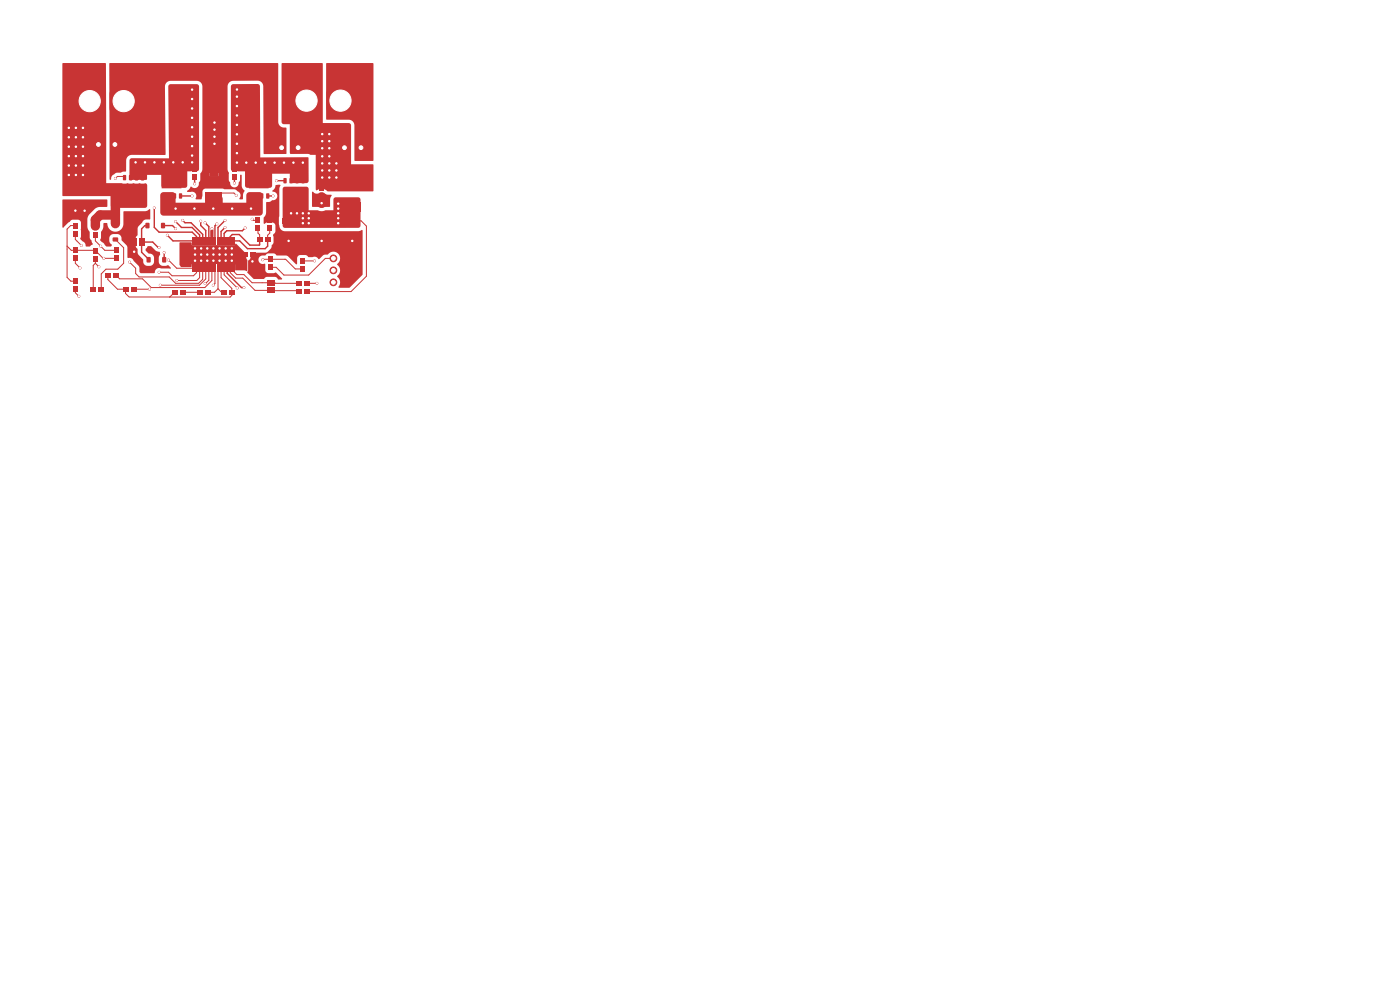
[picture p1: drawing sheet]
<svg xmlns="http://www.w3.org/2000/svg" width="297mm" height="210mm" viewBox="0 0 297 210" stroke-linecap="round" stroke-linejoin="round" font-family="sans-serif">
<g fill="#c83434">
<path d="M19.4 42.5h2.7v1.2h-2.7z"/>
<path d="M19.4 39.5h2.7v1.2h-2.7z"/>
<path d="M48.6 61.5h1.1v1h-1.1z"/>
<path d="M46.9 61.5h1.1v1h-1.1z"/>
<path d="M57 54.5h1v1.1h-1z"/>
<path d="M57 56.2h1v1.1h-1z"/>
<path d="M19.7 47.6h1v1.1h-1z"/>
<path d="M19.7 49.3h1v1.1h-1z"/>
<path d="M40.8 56.2h.5v1.5h-.5z"/>
<path d="M41.5 56.2h.4v1.5h-.4z"/>
<path d="M42.1 56.2h.5v1.5h-.5z"/>
<path d="M42.8 56.2h.4v1.5h-.4z"/>
<path d="M43.4 56.2h.5v1.5h-.5z"/>
<path d="M44.1 56.2h.4v1.5h-.4z"/>
<path d="M44.7 56.2h.5v1.5h-.5z"/>
<path d="M45.4 56.2h.4v1.5h-.4z"/>
<path d="M46 56.2h.5v1.5h-.5z"/>
<path d="M46.7 56.2h.4v1.5h-.4z"/>
<path d="M47.3 56.2h.5v1.5h-.5z"/>
<path d="M48 56.2h.4v1.5h-.4z"/>
<path d="M48.6 56.2h.5v1.5h-.5z"/>
<path d="M49.3 56.2h.4v1.5h-.4z"/>
<path d="M49.3 50.4h.4v1.5h-.4z"/>
<path d="M48.6 50.4h.5v1.5h-.5z"/>
<path d="M48 50.4h.4v1.5h-.4z"/>
<path d="M47.3 50.4h.5v1.5h-.5z"/>
<path d="M46.7 50.4h.4v1.5h-.4z"/>
<path d="M46 50.4h.5v1.5h-.5z"/>
<path d="M45.4 50.4h.4v1.5h-.4z"/>
<path d="M44.7 50.4h.5v1.5h-.5z"/>
<path d="M44.1 50.4h.4v1.5h-.4z"/>
<path d="M43.4 50.4h.5v1.5h-.5z"/>
<path d="M42.8 50.4h.4v1.5h-.4z"/>
<path d="M42.1 50.4h.5v1.5h-.5z"/>
<path d="M41.5 50.4h.4v1.5h-.4z"/>
<path d="M40.8 50.4h.5v1.5h-.5z"/>
</g>
<g fill="#c83434" stroke="#c83434" stroke-width=".21">
<circle cx="41.4" cy="55.3" r=".3"/>
<circle cx="42.7" cy="55.3" r=".3"/>
<circle cx="44" cy="55.3" r=".3"/>
<circle cx="45.3" cy="55.3" r=".3"/>
<circle cx="46.6" cy="55.3" r=".3"/>
<circle cx="47.9" cy="55.3" r=".3"/>
<circle cx="49.2" cy="55.3" r=".3"/>
<circle cx="41.4" cy="54" r=".3"/>
<circle cx="42.7" cy="54" r=".3"/>
<circle cx="44" cy="54" r=".3"/>
<circle cx="45.3" cy="54" r=".3"/>
</g>
<path d="M40.4 52.3h9.7v3.4h-9.7z" fill="#c83434"/>
<g fill="#c83434" stroke="#c83434" stroke-width=".21">
<circle cx="46.6" cy="54" r=".3"/>
<circle cx="47.9" cy="54" r=".3"/>
<circle cx="49.2" cy="54" r=".3"/>
<circle cx="41.4" cy="52.7" r=".3"/>
<circle cx="42.7" cy="52.7" r=".3"/>
<circle cx="44" cy="52.7" r=".3"/>
<circle cx="45.3" cy="52.7" r=".3"/>
<circle cx="46.6" cy="52.7" r=".3"/>
<circle cx="47.9" cy="52.7" r=".3"/>
<circle cx="49.2" cy="52.7" r=".3"/>
</g>
<path d="M20.2 29.9h1.4v1.5h-1.4z" fill="#c83434"/>
<circle cx="24.4" cy="30.6" r=".8" fill="#c83434" stroke="#c83434" stroke-width=".21"/>
<g fill="#c83434">
<path d="M36.5 61.5h1.1v1h-1.1z"/>
<path d="M38.2 61.5h1.1v1h-1.1z"/>
<path d="M73 42.9h3.5v2h-3.5z"/>
<path d="M73 36.9h3.5v2h-3.5z"/>
<path d="M23.7 18.9l.8-.4h3.2a1.5 1.5 0 0 1 1.5 1.5v3a1.5 1.5 0 0 1-1.5 1.5h-3a1.5 1.5 0 0 1-1.5-1.5v-3.2z"/>
</g>
<circle cx="19" cy="21.4" r="3" fill="#c83434" stroke="#c83434" stroke-width=".21"/>
<g fill="#c83434">
<path d="M56.7 47.9h1v1.1h-1z"/>
<path d="M56.7 46.2h1v1.1h-1z"/>
<path d="M40.8 37h1v1.1h-1z"/>
<path d="M40.8 35.3h1v1.1h-1z"/>
<path d="M29.9 37.2h.7l-.1 1-.6-.1z"/>
<path d="M28.7 37.2h.6l-.1 1-.6-.1z"/>
<path d="M27.4 37.2h.6l-.1 1-.5-.1z"/>
<path d="M26.1 37.2h.7l-.1 1-.6-.1z"/>
<path d="M26.2 39.3h4.2v3.1h.3v1.5h-4.7v-1.5h.2z"/>
<path d="M62.5 30.6h1.5v1.5h-1.5z"/>
</g>
<circle cx="59.7" cy="31.3" r=".8" fill="#c83434" stroke="#c83434" stroke-width=".21"/>
<g fill="#c83434">
<path d="M49.2 37h1v1.1h-1z"/>
<path d="M49.2 35.3h1v1.1h-1z"/>
<path d="M15.5 59.1h1v1.1h-1z"/>
<path d="M15.5 60.8h1v1.1h-1z"/>
<path d="M72.4 30.6h1.4v1.5h-1.4z"/>
</g>
<circle cx="76.6" cy="31.3" r=".8" fill="#c83434" stroke="#c83434" stroke-width=".21"/>
<g fill="#c83434">
<path d="M34.4 54.6h.8v1h-.8z"/>
<path d="M31.1 54.6h.8v1h-.8z"/>
<path d="M34.2 47.3h.8v1.1h-.8z"/>
<path d="M30.9 47.3h.8v1.1h-.8z"/>
<path d="M22.3 57.9h1.1v1h-1.1z"/>
<path d="M24 57.9h1.1v1h-1.1z"/>
<path d="M23.9 50.4h1.1v.8h-1.1z"/>
<path d="M23.9 47.1h1.1v.8h-1.1z"/>
<path d="M19.7 54.3h1v1.1h-1z"/>
<path d="M19.7 52.6h1v1.1h-1z"/>
<path d="M56.2 50.4h1.1v1h-1.1z"/>
<path d="M54.5 50.4h1.1v1h-1.1z"/>
</g>
<g fill="#c83434" stroke="#c83434" stroke-width=".21">
<circle cx="70.7" cy="54.8" r=".72"/>
<circle cx="70.7" cy="57.3" r=".72"/>
<circle cx="70.7" cy="59.9" r=".72"/>
</g>
<g fill="#c83434">
<path d="M26.1 60.9h1.1v1h-1.1z"/>
<path d="M27.8 60.9h1.1v1h-1.1z"/>
<path d="M51.3 53.6h1.1v1h-1.1z"/>
<path d="M53 53.6h1.1v1h-1.1z"/>
<path d="M52.7 41l.6 .1-.1 1-.6-.1z"/>
<path d="M54 41l.6 .1-.1 1-.6-.1z"/>
<path d="M55.2 41l.7 .1-.1 1-.6-.1z"/>
<path d="M56.5 41l.6 .1-.1 1-.5-.1z"/>
<path d="M52.5 35.3h4.7v1.6h-.2v3.1h-4.2v-3.1h-.3z"/>
<path d="M73.4 49.2h2.7v1.2h-2.7z"/>
<path d="M73.4 46.2h2.7v1.3h-2.7z"/>
<path d="M20.9 60.9h1.1v1h-1.1z"/>
<path d="M19.2 60.9h1.1v1h-1.1z"/>
<path d="M43.5 61.5h1.1v1h-1.1z"/>
<path d="M41.8 61.5h1.1v1h-1.1z"/>
<path d="M64 37.8l.6 .1-.1 1-.5-.1z"/>
<path d="M62.7 37.8l.7 .1-.1 1-.6-.1z"/>
<path d="M61.4 37.8l.7 .1-.1 1-.6-.1z"/>
<path d="M60.2 37.8l.6 .1-.1 1-.6-.1z"/>
<path d="M60.3 40h4.2v3h.2v1.6h-4.7v-1.6h.3z"/>
<path d="M69.7 18.8l.8-.4h3.2a1.5 1.5 0 0 1 1.5 1.5v3a1.5 1.5 0 0 1-1.5 1.5h-3a1.5 1.5 0 0 1-1.5-1.5v-3.2z"/>
</g>
<circle cx="65" cy="21.3" r="3" fill="#c83434" stroke="#c83434" stroke-width=".21"/>
<g fill="#c83434">
<path d="M43.6 41.5h3.5v1.2h-3.5z"/>
<path d="M43.6 40.7h3.5v.5h-3.5z"/>
<path d="M43.6 36.2h3.5v.5h-3.5z"/>
<path d="M43.6 34.7h3.5v1.3h-3.5z"/>
<path d="M54.2 47.9h1v1.1h-1z"/>
<path d="M54.2 46.2h1v1.1h-1z"/>
<path d="M63.7 54.8h1v1.1h-1z"/>
<path d="M63.7 56.5h1v1.1h-1z"/>
<path d="M15.5 47.3h1v1.1h-1z"/>
<path d="M15.5 49h1v1.1h-1z"/>
<path d="M62.9 61.4h1.1v1h-1.1z"/>
<path d="M64.6 61.4h1.1v1h-1.1z"/>
<path d="M66.9 49.2h2.7v1.2h-2.7z"/>
<path d="M66.9 46.2h2.7v1.3h-2.7z"/>
<path d="M14.6 39.5h2.7v1.2h-2.7z"/>
<path d="M14.6 42.5h2.7v1.2h-2.7z"/>
<path d="M56.7 61.1h1.6v1.1h-1.6z"/>
<path d="M56.7 59.4h1.6v1.1h-1.6z"/>
<path d="M34.2 41l.6 .1-.1 1-.6-.1z"/>
<path d="M35.5 41l.6 .1-.1 1-.6-.1z"/>
<path d="M36.7 41l.7 .1-.1 1-.6-.1z"/>
<path d="M38 41l.6 .1-.1 1-.5-.1z"/>
<path d="M34 35.3h4.7v1.6h-.2v3.1h-4.2v-3.1h-.3z"/>
<path d="M59.9 46.2h2.7v1.3h-2.7z"/>
<path d="M59.9 49.2h2.7v1.2h-2.7z"/>
<path d="M29.5 50.6h1.1v1.5h-1.1z"/>
<path d="M27.9 50.6h1.1v1.5h-1.1z"/>
<path d="M24.2 54.3h1v1.1h-1z"/>
<path d="M24.2 52.6h1v1.1h-1z"/>
<path d="M67.7 39.4h1v1.1h-1z"/>
<path d="M67.7 41.1h1v1.1h-1z"/>
<path d="M15.5 52.6h1v1.1h-1z"/>
<path d="M15.5 54.3h1v1.1h-1z"/>
<path d="M62.9 59.6h1.1v1h-1.1z"/>
<path d="M64.6 59.6h1.1v1h-1.1z"/>
<path d="M36.1 18.2h3.2v12.5h-3.2z"/>
<path d="M51.5 18.2h3.1v12.5h-3.1z"/>
</g>
<g fill="#c83434" stroke="#c83434" stroke-width=".21">
<circle cx="45.5" cy="30.5" r=".2"/>
<circle cx="74.7" cy="51.1" r=".2"/>
<circle cx="68.2" cy="51.1" r=".2"/>
<circle cx="28.5" cy="53.4" r=".2"/>
<circle cx="53.5" cy="55.5" r=".2"/>
<circle cx="68.2" cy="43.1" r=".2"/>
<circle cx="61.2" cy="51.1" r=".2"/>
<circle cx="45.5" cy="26" r=".2"/>
<circle cx="17.9" cy="44.7" r=".2"/>
<circle cx="16" cy="44.7" r=".2"/>
<circle cx="45.5" cy="29" r=".2"/>
<circle cx="45.5" cy="27.5" r=".2"/>
<circle cx="44.9" cy="48.5" r=".2"/>
<circle cx="14.6" cy="31.1" r=".2"/>
<circle cx="16.1" cy="27.1" r=".2"/>
<circle cx="17.6" cy="33.1" r=".2"/>
<circle cx="17.6" cy="37.1" r=".2"/>
<circle cx="16.1" cy="37.1" r=".2"/>
<circle cx="14.6" cy="29.1" r=".2"/>
<circle cx="14.6" cy="35.1" r=".2"/>
<circle cx="17.6" cy="31.1" r=".2"/>
<circle cx="14.6" cy="27.1" r=".2"/>
<circle cx="17.6" cy="29.1" r=".2"/>
<circle cx="37.5" cy="59.5" r=".2"/>
<circle cx="14.6" cy="37.1" r=".2"/>
<circle cx="16.1" cy="35.1" r=".2"/>
<circle cx="14.6" cy="33.1" r=".2"/>
<circle cx="17.6" cy="27.1" r=".2"/>
<circle cx="16.1" cy="33.1" r=".2"/>
<circle cx="16.1" cy="29.1" r=".2"/>
<circle cx="17.6" cy="35.1" r=".2"/>
<circle cx="16.1" cy="31.1" r=".2"/>
<circle cx="22" cy="54.8" r=".2"/>
<circle cx="55.7" cy="55.1" r=".2"/>
<circle cx="50.3" cy="61.1" r=".2"/>
<circle cx="35.7" cy="55.1" r=".2"/>
<circle cx="21.4" cy="52.2" r=".2"/>
<circle cx="33.8" cy="57.7" r=".2"/>
<circle cx="21" cy="56.6" r=".2"/>
<circle cx="17.3" cy="52.1" r=".2"/>
<circle cx="27.5" cy="55.6" r=".2"/>
<circle cx="34" cy="60.5" r=".2"/>
<circle cx="17" cy="56.8" r=".2"/>
<circle cx="43.5" cy="60.2" r=".2"/>
<circle cx="16.7" cy="62.9" r=".2"/>
<circle cx="31.7" cy="61.3" r=".2"/>
<circle cx="45.2" cy="60.5" r=".2"/>
<circle cx="68.4" cy="30" r=".2"/>
<circle cx="71.4" cy="34.7" r=".2"/>
<circle cx="71.4" cy="37.7" r=".2"/>
<circle cx="69.9" cy="33.2" r=".2"/>
<circle cx="69.9" cy="28.4" r=".2"/>
<circle cx="51.8" cy="61" r=".2"/>
<circle cx="71.4" cy="36.2" r=".2"/>
<circle cx="68.4" cy="37.7" r=".2"/>
<circle cx="68.4" cy="33.2" r=".2"/>
<circle cx="68.4" cy="31.4" r=".2"/>
<circle cx="69.9" cy="34.7" r=".2"/>
<circle cx="68.4" cy="34.7" r=".2"/>
<circle cx="69.9" cy="30" r=".2"/>
<circle cx="66.7" cy="55.4" r=".2"/>
<circle cx="67.2" cy="60.1" r=".2"/>
<circle cx="69.9" cy="37.7" r=".2"/>
<circle cx="69.9" cy="36.2" r=".2"/>
<circle cx="68.4" cy="28.4" r=".2"/>
<circle cx="42.6" cy="46.9" r=".2"/>
<circle cx="68.4" cy="36.2" r=".2"/>
<circle cx="69.9" cy="31.4" r=".2"/>
<circle cx="50.3" cy="34.5" r=".2"/>
<circle cx="50.3" cy="20.5" r=".2"/>
<circle cx="50.3" cy="22.5" r=".2"/>
<circle cx="52.2" cy="34.5" r=".2"/>
<circle cx="50.3" cy="19" r=".2"/>
<circle cx="50.3" cy="24.5" r=".2"/>
<circle cx="50.3" cy="26.5" r=".2"/>
<circle cx="50.3" cy="30.5" r=".2"/>
<circle cx="50.3" cy="32.5" r=".2"/>
<circle cx="64.2" cy="34.5" r=".2"/>
<circle cx="62.2" cy="34.5" r=".2"/>
<circle cx="60.2" cy="34.5" r=".2"/>
<circle cx="52" cy="48.3" r=".2"/>
<circle cx="56.2" cy="34.5" r=".2"/>
<circle cx="58.2" cy="34.5" r=".2"/>
<circle cx="54.2" cy="34.5" r=".2"/>
<circle cx="50.3" cy="28.5" r=".2"/>
<circle cx="58.6" cy="38.3" r=".2"/>
<circle cx="47.8" cy="48.2" r=".2"/>
<circle cx="37.2" cy="48.5" r=".2"/>
<circle cx="47.8" cy="46.8" r=".2"/>
<circle cx="49.7" cy="38.8" r=".2"/>
<circle cx="46" cy="47.5" r=".2"/>
<circle cx="57.9" cy="41.6" r=".2"/>
<circle cx="43.5" cy="47.2" r=".2"/>
<circle cx="33.7" cy="52.5" r=".2"/>
<circle cx="40.8" cy="41.6" r=".2"/>
<circle cx="38.8" cy="46.8" r=".2"/>
<circle cx="37.2" cy="47" r=".2"/>
<circle cx="41.3" cy="39" r=".2"/>
<circle cx="34.8" cy="53.6" r=".2"/>
<circle cx="32.7" cy="44.1" r=".2"/>
<circle cx="24.5" cy="37.8" r=".2"/>
<circle cx="40.8" cy="29" r=".2"/>
<circle cx="28.8" cy="34.4" r=".2"/>
<circle cx="40.8" cy="21" r=".2"/>
<circle cx="40.8" cy="31" r=".2"/>
<circle cx="34.8" cy="34.4" r=".2"/>
<circle cx="40.8" cy="25" r=".2"/>
<circle cx="40.8" cy="19" r=".2"/>
<circle cx="40.8" cy="27" r=".2"/>
<circle cx="40.8" cy="23" r=".2"/>
<circle cx="35.5" cy="49.9" r=".2"/>
<circle cx="40.8" cy="34.4" r=".2"/>
<circle cx="30.8" cy="34.4" r=".2"/>
<circle cx="36.8" cy="34.4" r=".2"/>
<circle cx="38.8" cy="34.4" r=".2"/>
<circle cx="40.8" cy="33" r=".2"/>
<circle cx="32.8" cy="34.4" r=".2"/>
<circle cx="71.8" cy="47.4" r=".2"/>
<circle cx="71.8" cy="45.2" r=".2"/>
<circle cx="64.2" cy="46.3" r=".2"/>
<circle cx="71.8" cy="44.2" r=".2"/>
<circle cx="71.8" cy="43.2" r=".2"/>
<circle cx="61.8" cy="45.2" r=".2"/>
<circle cx="65.5" cy="47.3" r=".2"/>
<circle cx="65.5" cy="45.2" r=".2"/>
<circle cx="65.5" cy="46.3" r=".2"/>
<circle cx="63" cy="45.2" r=".2"/>
<circle cx="64.2" cy="45.2" r=".2"/>
<circle cx="64.2" cy="47.4" r=".2"/>
<circle cx="71.8" cy="46.3" r=".2"/>
<circle cx="41.2" cy="44.2" r=".2"/>
<circle cx="45.2" cy="44.2" r=".2"/>
<circle cx="50.1" cy="41.5" r=".2"/>
<circle cx="49.2" cy="44.2" r=".2"/>
<circle cx="37.2" cy="44.2" r=".2"/>
<circle cx="53.5" cy="46.5" r=".2"/>
<circle cx="53.2" cy="44.2" r=".2"/>
</g>
<g fill="none" stroke="#c83434" stroke-width=".3">
<path d="M41.3 37.6v1.4M49.7 37.6v1.3M58.6 38.3h1.9M30 51.4h2.4l1.1 1.1h.2M31.4 47.9h-.7l-.7 .6v5l1.6 1.6M32.7 44.1v4.1l1 1.1h7.1l.9 .9v.9M34.6 47.9h2l.6 .6M34.8 53.6v1.5M35.5 49.9l1.2 1.2h4.3M37.2 47l1.3 1.3h2.2l1.6 1.6v1.2M38.3 41.6h2.4M38.7 46.8l.5 .5h1.3l2.5 2.4v1.4"/>
<path d="M42.6 46.9v.9l1 1.1v2.2M43.5 47.3l.8 .8v3M44.9 48.5v2.6M46 47.5l-.4 .4v3.2M47.7 48.3l-.8 .8v2M47.7 46.8l-1.4 1.5v2.8M47.8 49.2v.1M48.2 56.9v1.1l3 3h.5M52 48.3l-.6 .7h-3.3l-.6 .5v1.6M55.1 50.9l-.1 1.1h-2l-2.3-2.2h-1.4l-.5 .4v.9M56.8 50.9v1.3l-.5 .6h-3.8l-1.6-1.7h-1.4M56.8 41.6h1.1"/>
</g>
<g fill="none" stroke="#c83434" stroke-width=".21">
<path d="M26.2 37.4h-1.3l-.4 .5M14.2 52.2l.9 .9h5.1l1.7 1.7h2.8M16 47.9h-1l-.8 .7v10.2l.8 .9h1M16 49.6v1.2l1.3 1.3M16 54.8v1.1l1 1M20.2 49.8v1.3l2 2h2.5M20.2 54.9v1M20.2 55.9l-.4 .4v5.5M20.2 55.9l.8 .7M22.9 58.4v.9l2 2.1h1.7v.9l.8 .7M24.5 50.8l1.7 1.8v3.3l-1.2 1.2h-2.5l-1 1v3.3M27.5 55.6l1.3 1.3v1.1l.7 .8h6.4l1.4 1.3h4.8l.9-.8v-2.4"/>
<path d="M28.4 51.4l.1 2M35.7 55.1l1.8 1.8h3.5M41.7 56.9v1l-.7 .6h-4.5l-.8-.7h-2M42.3 56.9v2l-.6 .6h-4.2M43.6 56.9v2.3l-1.3 1.3h-8.3M44.3 56.9v2.6l-.8 .7M44.9 56.9v2.6l-1.4 1.5h-11.4l-1.9-1.8h-4.8l-.8-.8M45.6 56.9v3.3l-.3 .3M46.3 56.9v4.4M46.9 56.9v2l2.3 2.3v1.5l-.4 .3h-21.4M47.5 56.9v1.4l2.8 2.8M48.8 56.9v1l1.2 1.1h1.5l2.6 2.6 3.3-.1"/>
<path d="M49.5 56.9v.6l.7 .8h1.5l1.8 1.7h4.9M50.1 41.5l-.5-.5h-4.2v1.1M53.5 46.5l.3 .3h.9M54.7 48.5v1l.4 .3v1.5M55.7 55.1l4.9-.1 2 2.1h1.6M57.2 46.8h1.4M57.2 48.5v1l-.4 .4v1M64.2 55.4h2.5M71 54.6l-.3 .2h-1.7l-3.5 3.6h-5.3l-1.6-1.7h-1.1M74.7 46.9h1.9l1.1 1.1v10.6l-3.2 3.3h-9.3M16 61.4v.7l.7 .8M28.3 61.4h3.4"/>
<path d="M36 63h.1M37 62l-1 1M38.7 62h3.7M46.3 61.3l.7 .7h.5M46.3 61.3l-.8 .7h-1.4M57.2 61.7h6.1l.2 .2M58 60.1h5.5M65.2 60.1h2"/>
</g>
<path d="M24.5 45.6h-3.3l-1 1v1.4M24.5 40.4v7.1M68.2 41.8v1.3" fill="none" stroke="#c83434" stroke-width="2"/>
<g fill="#c83434">
<path d="M44.4 36.5h2v.8h-2z"/>
<path d="M38.1 51.5l2.4-.1 .3 .6h8.9l.4-.3 2.1 2.1 .1 1 .2 .4v2.2h-2.5l-.1-1.3-.2-.1h-2.4l-.1 1.4a.34 .34 0 0 1-.6 .2v-1.5l-.1-.1h-5.7l-.3 .6h-2.1l-.3-.4z"/>
<path d="M58.5 39.3l.9-.1 .1 .1-.2 .8-.1 7.4 .2 .9 .5 .5 .6 .2 15.5-.1 .9-.2v9.5l-2.7 2.7h-2.2l-.2-.1a1.69 1.69 0 0 0-.3-2.3 1.61 1.61 0 0 0 0-2.6 1.46 1.46 0 0 0 .2-2.2 1.46 1.46 0 0 0-2.2 .2l-.9 .1-.9 .9-.3-.2a.96 .96 0 0 0-1.1-.3h-.9l-.5-.4-1.5 .1-.3 .3-.1 1.5-.2 .1-2-1.9h-2.1l-.7-.5-1.1 .1-.6 .4h-.5a.92 .92 0 0 0-.9 1.1 .92 .92 0 0 0 1.3 .6l.1 1.5 .2 .4 .4 .1 1.1 .1 .5-.2 1.3 1.2v.3h-.8l-.3-.4-.4-.2h-1.7l-.7 .5h-2l-1.5-1.4 .2-.4v-2l.5-.5 .1-1.3 3.4-.1 .8-.7 .2-.8 .4-.4-.1-1.7 .5-.8v-1.5l-.5-.4h-1.3l-.5 .3-.2-.2v-1.1l.5-.9 .1-2.4 .8-.1 .4-.3a.97 .97 0 0 0 1.1-.9 .97 .97 0 0 0-1-1l.5-.7z"/>
<path d="M22 47.3h.6l.2 .1a1.71 1.71 0 0 0 1.6 1.8 1.71 1.71 0 0 0 1.8-1.6l.1-2.8h4.5l.9-.4 .2 .1v2l-1.4 .2-1.1 1.3-.2 .5v1.4l-.4 .6v1.8l.4 .5 .1 1.1 1 1.1 .1 .8 .2 .3 .6 .3h.6a.92 .92 0 0 0 .9-.9v-.9a.98 .98 0 0 0-1.2-.8l-.6-.6v-.4l.4-.6h.7l1 1 .9 .3 .1 .5-.3 .6v.9l.2 .6 .6 .3 1.2-.1 .6 .6-.2 .1-1.9-.1a1.06 1.06 0 0 0-1.5 1h-2.9l-.2-.3-.1-1.1-1.1-1.2a1.18 1.18 0 0 0-1.3-.6l-.2-2.5-1.1-1.2-.1-.8-.2-.3-.5-.2h-1a.92 .92 0 0 0-.8 .8v.9l.5 .5-.2 .4-1-.1-1.2-1.2 .1-.5v-1.3l.4-.7z"/>
<path d="M13.3 42.4h9.5l-.1 1.5h-1.6l-.6 .2-1.6 1.4-.3 .6v2.2l.4 .9v1.3l.5 .8a.37 .37 0 0 1 .2 .5 .37 .37 0 0 1-.4 .2l-.3 .3h-.8a1.28 1.28 0 0 0-.7-1.1l-.5-.6 .2-.4v-3l-.3-.5-.4-.1-1.3 .1-1.7 1.6-.3-.1z"/>
<path d="M44.6 48.8l.4-.2 .3 .2-.1 2.9-.1 .1-.4-.1z"/>
<path d="M66.3 40.7h.1a1.01 1.01 0 0 0 1 .4h1.6l1.3 .3-.3 .7v1.8l-1.7 .2-2-.2z"/>
<path d="M23.3 13.4h35.7v12.5l.2 .5 .3 .4 1.3 .4v5.4h-4.9v-14.3l-.3-.7-.4-.3-.5-.2h-5.2l-.6 .2-.5 .4-.1 .7v17.5l.3 .8-.1 1.5 .3 .4a.96 .96 0 0 0 .9 1.2 .96 .96 0 0 0 1-1.2l.2-.4 .1-1.1h.2l.1 2.5 .6 .9-.3 .7-.1 1h-.7a1.04 1.04 0 0 0-.4-1.6l-.7-.5-6.2-.1-.5 .4-.2 1.8-1.2 .1-.1-.2a.92 .92 0 0 0 0-1 .92 .92 0 0 0-1-.4h-.7l-.1-.1 .8-1a1.02 1.02 0 0 0 1.2 .2 1.02 1.02 0 0 0 .5-1.2l.3-.4v-.9h3.9v-.8h-2v.8h-1.9v-.5l.3-.4 .1-.5v-17.6l-.3-.8-.8-.4h-5.7l-.6 .3-.4 .5-.1 .5 .1 14.4-7.5 .1-.5 .3-.3 .5-.1 2.6-2.2 .4a1.69 1.69 0 0 0-1 1.4l-.3-.1z"/>
<path d="M69.3 13.4h9.8l.1 .1v20.6h-4v-7.5l-.4-.9-.8-.3-4.8-.1z"/>
<path d="M34.3 40.9l.4-.2 1.9 .1 .4 .1 .2 .4 .1 1.7h6.2l.1-1.1 .2-.3 .4-.1 2.7 .1 .3 .4 .1 1h5v-1.5a.7 .7 0 0 1 .7-.8l2.1 .1 .5 .2 .1 .5v3.5a.7 .7 0 0 1-.7 .7h-20.5l-.4-.2-.1-.4v-3.7z"/>
<path d="M13.3 13.4h9.2v25.5h8.2a.41 .41 0 0 1 .5 .5v4.2l-.1 .4-.4 .1h-6.8l-.4-.4v-2.1l-10.2-.1z"/>
<path d="M60.1 39.8l.7-.2h4.2l.3 .1 .2 .4v4.5h1.9l.7 .2 1-.2h1.6v-2.4l.4-.3h5.1l.3 .5-.1 5.7-.4 .2h-15.8l-.2-.5v-7.7z"/>
<path d="M59.8 13.4h8.6l.1 12.7h5.5l.3 .1 .2 .4v8.3h4.6l.1 .1v5.6h-9.6a1.84 1.84 0 0 0-2.4-.2l-.1-.1-.1-.2v-7.2h-1.1l-.6-.3-3.6 .1-.2-.2v-6.2h-1.4l-.4-.4z"/>
<path d="M35.8 18l.4-.1h5.5l.5 .3v17.8l-.3 .3h-2.2v3.1l-.1 .3-.3 .1h-4.8l-.3-.4v-2.3h-3v.8a.36 .36 0 0 1-.2 .3 .36 .36 0 0 1-.3 0l-3 .1-.2-.2v-4.2l.5-.3h7.8l-.1-15.2z"/>
<path d="M49.1 18l.4-.2h5.1l.5 .4 .1 15.2h10.1l.2 .1v4.8l-.2 .4-.3 .2-3.1-.1-.4-.3v-1.6h-3.8v2.5l-.2 .4h-5.1l-.3-.1-.1-.3v-3.1h-2.7l-.2-.1-.1-.4v-17.4z"/>
</g>
<g fill="#fff" stroke="#fff" stroke-width=".21">
<circle cx="45.5" cy="30.5" r=".15"/>
<circle cx="74.7" cy="51.1" r=".15"/>
<circle cx="68.2" cy="51.1" r=".15"/>
<circle cx="28.5" cy="53.4" r=".15"/>
<circle cx="53.5" cy="55.5" r=".15"/>
<circle cx="68.2" cy="43.1" r=".15"/>
<circle cx="61.2" cy="51.1" r=".15"/>
<circle cx="45.5" cy="26" r=".15"/>
<circle cx="17.9" cy="44.7" r=".15"/>
<circle cx="16" cy="44.7" r=".15"/>
<circle cx="45.5" cy="29" r=".15"/>
<circle cx="45.5" cy="27.5" r=".15"/>
<circle cx="45" cy="48.5" r=".15"/>
<circle cx="14.6" cy="31.1" r=".15"/>
<circle cx="16.1" cy="27.1" r=".15"/>
<circle cx="17.6" cy="33.1" r=".15"/>
<circle cx="17.6" cy="37.1" r=".15"/>
<circle cx="16.1" cy="37.1" r=".15"/>
<circle cx="14.6" cy="29.1" r=".15"/>
<circle cx="14.6" cy="35.1" r=".15"/>
<circle cx="17.6" cy="31.1" r=".15"/>
<circle cx="14.6" cy="27.1" r=".15"/>
<circle cx="17.6" cy="29.1" r=".15"/>
<circle cx="37.5" cy="59.5" r=".15"/>
<circle cx="14.6" cy="37.1" r=".15"/>
<circle cx="16.1" cy="35.1" r=".15"/>
<circle cx="14.6" cy="33.1" r=".15"/>
<circle cx="17.6" cy="27.1" r=".15"/>
<circle cx="16.1" cy="33.1" r=".15"/>
<circle cx="16.1" cy="29.1" r=".15"/>
<circle cx="17.6" cy="35.1" r=".15"/>
<circle cx="16.1" cy="31.1" r=".15"/>
<circle cx="22" cy="54.8" r=".15"/>
<circle cx="55.7" cy="55.1" r=".15"/>
<circle cx="50.3" cy="61.1" r=".15"/>
<circle cx="35.7" cy="55.1" r=".15"/>
<circle cx="21.4" cy="52.2" r=".15"/>
<circle cx="33.7" cy="57.8" r=".15"/>
<circle cx="21" cy="56.6" r=".15"/>
<circle cx="17.3" cy="52.1" r=".15"/>
<circle cx="27.5" cy="55.6" r=".15"/>
<circle cx="34" cy="60.5" r=".15"/>
<circle cx="17" cy="56.8" r=".15"/>
<circle cx="43.5" cy="60.1" r=".15"/>
<circle cx="16.7" cy="62.8" r=".15"/>
<circle cx="31.7" cy="61.3" r=".15"/>
<circle cx="45.3" cy="60.5" r=".15"/>
<circle cx="68.4" cy="30" r=".15"/>
<circle cx="71.4" cy="34.7" r=".15"/>
<circle cx="71.4" cy="37.7" r=".15"/>
<circle cx="69.9" cy="33.2" r=".15"/>
<circle cx="69.9" cy="28.4" r=".15"/>
<circle cx="51.8" cy="61" r=".15"/>
<circle cx="71.4" cy="36.2" r=".15"/>
<circle cx="68.4" cy="37.7" r=".15"/>
<circle cx="68.4" cy="33.2" r=".15"/>
<circle cx="68.4" cy="31.4" r=".15"/>
<circle cx="69.9" cy="34.7" r=".15"/>
<circle cx="68.4" cy="34.7" r=".15"/>
<circle cx="69.9" cy="29.9" r=".15"/>
<circle cx="66.7" cy="55.4" r=".15"/>
<circle cx="67.2" cy="60.1" r=".15"/>
<circle cx="69.9" cy="37.7" r=".15"/>
<circle cx="69.9" cy="36.2" r=".15"/>
<circle cx="68.4" cy="28.4" r=".15"/>
<circle cx="42.6" cy="46.9" r=".15"/>
<circle cx="68.4" cy="36.2" r=".15"/>
<circle cx="69.9" cy="31.4" r=".15"/>
<circle cx="50.3" cy="34.5" r=".15"/>
<circle cx="50.3" cy="20.5" r=".15"/>
<circle cx="50.3" cy="22.5" r=".15"/>
<circle cx="52.2" cy="34.5" r=".15"/>
<circle cx="50.3" cy="19" r=".15"/>
<circle cx="50.3" cy="24.5" r=".15"/>
<circle cx="50.3" cy="26.5" r=".15"/>
<circle cx="50.3" cy="30.5" r=".15"/>
<circle cx="50.3" cy="32.5" r=".15"/>
<circle cx="64.2" cy="34.5" r=".15"/>
<circle cx="62.2" cy="34.5" r=".15"/>
<circle cx="60.2" cy="34.5" r=".15"/>
<circle cx="52" cy="48.3" r=".15"/>
<circle cx="56.2" cy="34.5" r=".15"/>
<circle cx="58.2" cy="34.5" r=".15"/>
<circle cx="54.2" cy="34.5" r=".15"/>
<circle cx="50.3" cy="28.5" r=".15"/>
<circle cx="58.6" cy="38.3" r=".15"/>
<circle cx="47.8" cy="48.2" r=".15"/>
<circle cx="37.2" cy="48.5" r=".15"/>
<circle cx="47.8" cy="46.8" r=".15"/>
<circle cx="49.7" cy="38.8" r=".15"/>
<circle cx="46" cy="47.5" r=".15"/>
<circle cx="57.9" cy="41.6" r=".15"/>
<circle cx="43.5" cy="47.2" r=".15"/>
<circle cx="33.7" cy="52.5" r=".15"/>
<circle cx="40.8" cy="41.6" r=".15"/>
<circle cx="38.8" cy="46.8" r=".15"/>
<circle cx="37.2" cy="47" r=".15"/>
<circle cx="41.3" cy="39" r=".15"/>
<circle cx="34.8" cy="53.6" r=".15"/>
<circle cx="32.7" cy="44.1" r=".15"/>
<circle cx="24.5" cy="37.8" r=".15"/>
<circle cx="40.8" cy="29" r=".15"/>
<circle cx="28.8" cy="34.4" r=".15"/>
<circle cx="40.8" cy="21" r=".15"/>
<circle cx="40.8" cy="31" r=".15"/>
<circle cx="34.8" cy="34.4" r=".15"/>
<circle cx="40.8" cy="25" r=".15"/>
<circle cx="40.8" cy="19" r=".15"/>
<circle cx="40.8" cy="27" r=".15"/>
<circle cx="40.8" cy="23" r=".15"/>
<circle cx="35.5" cy="49.9" r=".15"/>
<circle cx="40.8" cy="34.4" r=".15"/>
<circle cx="30.8" cy="34.4" r=".15"/>
<circle cx="36.8" cy="34.4" r=".15"/>
<circle cx="38.8" cy="34.4" r=".15"/>
<circle cx="40.8" cy="33" r=".15"/>
<circle cx="32.8" cy="34.4" r=".15"/>
<circle cx="71.8" cy="47.4" r=".15"/>
<circle cx="71.8" cy="45.2" r=".15"/>
<circle cx="64.2" cy="46.3" r=".15"/>
<circle cx="71.8" cy="44.2" r=".15"/>
<circle cx="71.8" cy="43.2" r=".15"/>
<circle cx="61.8" cy="45.2" r=".15"/>
<circle cx="65.5" cy="47.4" r=".15"/>
<circle cx="65.5" cy="45.3" r=".15"/>
<circle cx="65.5" cy="46.3" r=".15"/>
<circle cx="63" cy="45.2" r=".15"/>
<circle cx="64.2" cy="45.2" r=".15"/>
<circle cx="64.2" cy="47.4" r=".15"/>
<circle cx="71.7" cy="46.3" r=".15"/>
<circle cx="41.2" cy="44.2" r=".15"/>
<circle cx="45.2" cy="44.2" r=".15"/>
<circle cx="50.1" cy="41.4" r=".15"/>
<circle cx="49.2" cy="44.2" r=".15"/>
<circle cx="37.2" cy="44.2" r=".15"/>
<circle cx="53.5" cy="46.5" r=".15"/>
<circle cx="53.2" cy="44.2" r=".15"/>
<circle cx="41.4" cy="55.3" r=".15"/>
<circle cx="42.7" cy="55.3" r=".15"/>
<circle cx="44" cy="55.3" r=".15"/>
<circle cx="45.3" cy="55.3" r=".15"/>
<circle cx="46.6" cy="55.3" r=".15"/>
<circle cx="47.9" cy="55.3" r=".15"/>
<circle cx="49.2" cy="55.3" r=".15"/>
<circle cx="41.4" cy="54" r=".15"/>
<circle cx="42.7" cy="54" r=".15"/>
<circle cx="44" cy="54" r=".15"/>
<circle cx="45.3" cy="54" r=".15"/>
<circle cx="46.6" cy="54" r=".15"/>
<circle cx="47.9" cy="54" r=".15"/>
<circle cx="49.2" cy="54" r=".15"/>
<circle cx="41.4" cy="52.7" r=".15"/>
<circle cx="42.7" cy="52.7" r=".15"/>
<circle cx="44" cy="52.7" r=".15"/>
<circle cx="45.3" cy="52.7" r=".15"/>
<circle cx="46.6" cy="52.7" r=".15"/>
<circle cx="47.9" cy="52.7" r=".15"/>
<circle cx="49.2" cy="52.7" r=".15"/>
<circle cx="20.9" cy="30.6" r=".4"/>
<circle cx="24.4" cy="30.6" r=".4"/>
<circle cx="26.2" cy="21.5" r="2.25"/>
<circle cx="19" cy="21.5" r="2.25"/>
<circle cx="63.2" cy="31.3" r=".4"/>
<circle cx="59.7" cy="31.3" r=".4"/>
<circle cx="73.1" cy="31.3" r=".4"/>
<circle cx="76.6" cy="31.3" r=".4"/>
<circle cx="70.7" cy="54.8" r=".4"/>
<circle cx="70.7" cy="57.4" r=".4"/>
<circle cx="70.7" cy="59.9" r=".4"/>
<circle cx="72.2" cy="21.3" r="2.25"/>
<circle cx="65" cy="21.3" r="2.25"/>
</g>
</svg>
